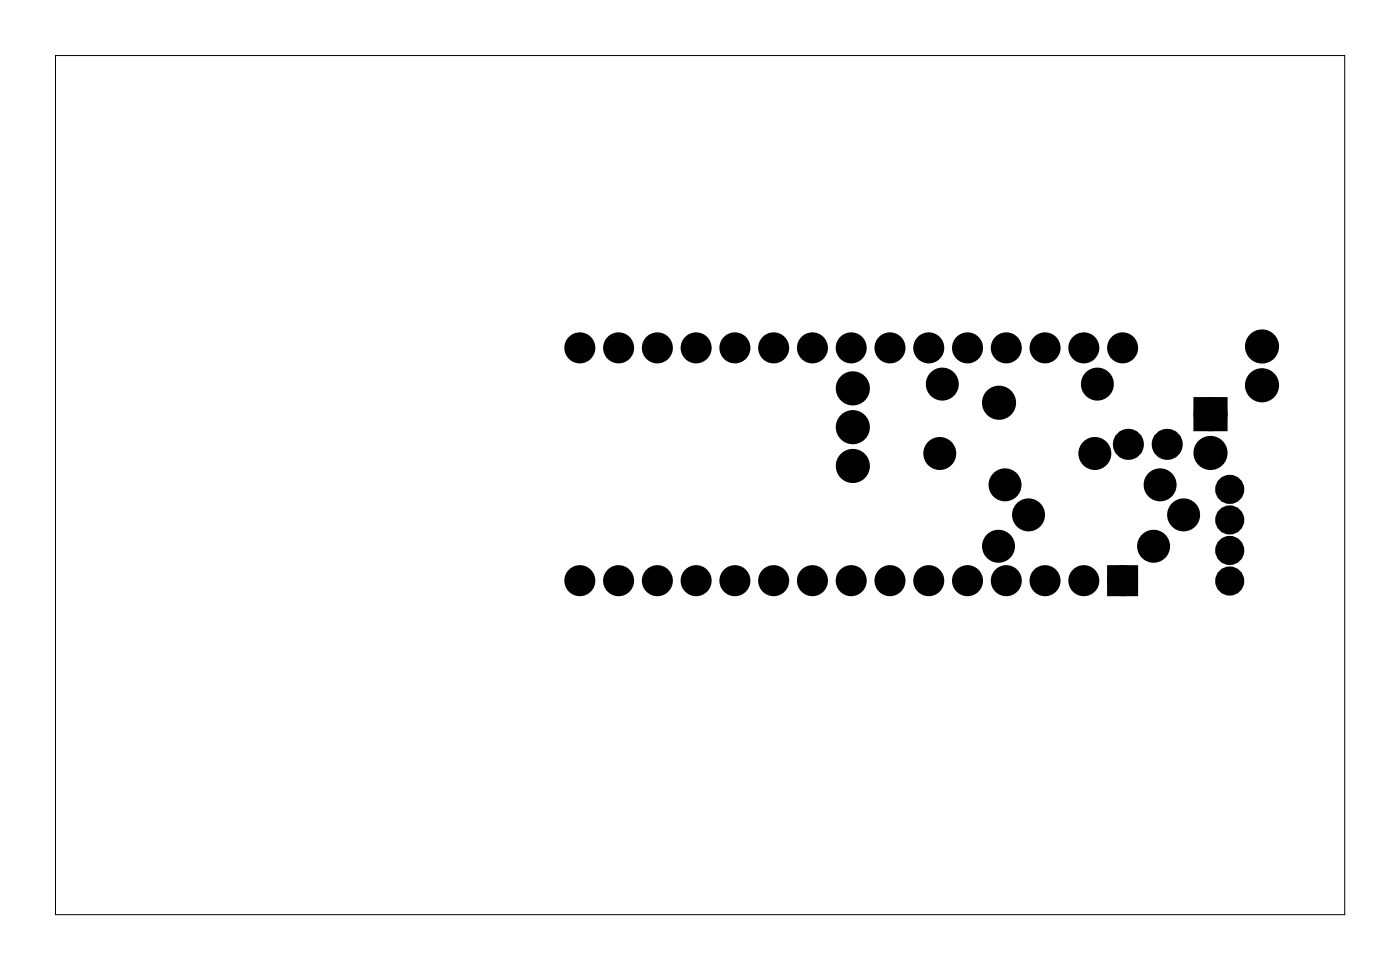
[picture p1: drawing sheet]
<svg xmlns="http://www.w3.org/2000/svg" width="92mm" height="63mm" viewBox="0 0 92 63" stroke-linecap="round" stroke-linejoin="round" font-family="sans-serif">
<path d="M3.6 3.6h84.5v56.3h-84.5z" fill="none" stroke="#000" stroke-width=".07"/>
<path d="M72.9 37.3h1.3v1.4h-1.3zM78.6 26.4h1.4v1.4h-1.4z" fill="#000"/>
<g fill="none" stroke="#000" stroke-width=".76" stroke-linecap="butt">
<path d="M78.6 26.4h1.4v1.4h-1.4z"/>
<circle cx="55.9" cy="30.5" r=".74"/>
<circle cx="55.9" cy="25.4" r=".74"/>
<circle cx="55.9" cy="28" r=".74"/>
<circle cx="61.6" cy="29.7" r=".7"/>
<circle cx="61.7" cy="25.1" r=".7"/>
<circle cx="65.4" cy="35.8" r=".7"/>
<circle cx="65.5" cy="26.4" r=".74"/>
<circle cx="65.8" cy="31.7" r=".7"/>
<circle cx="67.4" cy="33.7" r=".7"/>
<circle cx="71.7" cy="29.7" r=".7"/>
<circle cx="71.9" cy="25.1" r=".7"/>
<circle cx="73.9" cy="29.1" r=".64"/>
<circle cx="75.6" cy="35.8" r=".7"/>
<circle cx="76" cy="31.7" r=".7"/>
<circle cx="76.5" cy="29.1" r=".64"/>
<circle cx="77.5" cy="33.7" r=".7"/>
<circle cx="79.3" cy="27.1" r=".74"/>
<circle cx="79.3" cy="29.7" r=".74"/>
<circle cx="80.6" cy="36" r=".57"/>
<circle cx="80.6" cy="34" r=".57"/>
<circle cx="80.6" cy="32" r=".57"/>
<circle cx="80.6" cy="38" r=".57"/>
<circle cx="82.7" cy="22.7" r=".74"/>
<circle cx="82.7" cy="25.2" r=".74"/>
</g>
<g fill="#000">
<circle cx="38" cy="22.8" r=".67"/>
<circle cx="38" cy="38" r=".67"/>
<circle cx="40.5" cy="22.8" r=".67"/>
<circle cx="40.5" cy="38" r=".67"/>
<circle cx="43.1" cy="22.8" r=".67"/>
<circle cx="43.1" cy="38" r=".67"/>
<circle cx="45.6" cy="22.8" r=".67"/>
<circle cx="45.6" cy="38" r=".67"/>
<circle cx="48.1" cy="22.8" r=".67"/>
<circle cx="48.1" cy="38" r=".67"/>
<circle cx="50.7" cy="22.8" r=".67"/>
<circle cx="50.7" cy="38" r=".67"/>
<circle cx="53.2" cy="22.8" r=".67"/>
<circle cx="53.2" cy="38" r=".67"/>
<circle cx="55.8" cy="22.8" r=".67"/>
<circle cx="55.8" cy="38" r=".67"/>
<circle cx="55.9" cy="28" r=".74"/>
<circle cx="55.9" cy="30.5" r=".74"/>
<circle cx="55.9" cy="25.4" r=".74"/>
<circle cx="58.3" cy="22.8" r=".67"/>
<circle cx="58.3" cy="38" r=".67"/>
<circle cx="60.8" cy="22.8" r=".67"/>
<circle cx="60.8" cy="38" r=".67"/>
<circle cx="61.6" cy="29.7" r=".7"/>
<circle cx="61.7" cy="25.1" r=".7"/>
<circle cx="63.4" cy="22.8" r=".67"/>
<circle cx="63.4" cy="38" r=".67"/>
<circle cx="65.4" cy="35.8" r=".7"/>
<circle cx="65.5" cy="26.4" r=".74"/>
<circle cx="65.8" cy="31.7" r=".7"/>
<circle cx="65.9" cy="22.8" r=".67"/>
<circle cx="65.9" cy="38" r=".67"/>
<circle cx="67.4" cy="33.7" r=".7"/>
<circle cx="68.5" cy="22.8" r=".67"/>
<circle cx="68.5" cy="38" r=".67"/>
<circle cx="71" cy="22.8" r=".67"/>
<circle cx="71" cy="38" r=".67"/>
<circle cx="71.7" cy="29.7" r=".7"/>
<circle cx="71.9" cy="25.1" r=".7"/>
<circle cx="73.5" cy="22.8" r=".67"/>
<circle cx="73.5" cy="38" r=".67"/>
<circle cx="73.9" cy="29.1" r=".64"/>
<circle cx="75.6" cy="35.8" r=".7"/>
<circle cx="76" cy="31.7" r=".7"/>
<circle cx="76.5" cy="29.1" r=".64"/>
<circle cx="77.5" cy="33.7" r=".7"/>
<circle cx="79.3" cy="29.7" r=".74"/>
<circle cx="79.3" cy="27.1" r=".74"/>
<circle cx="80.6" cy="36" r=".57"/>
<circle cx="80.6" cy="32" r=".57"/>
<circle cx="80.6" cy="34" r=".57"/>
<circle cx="80.6" cy="38" r=".57"/>
<circle cx="82.7" cy="25.2" r=".74"/>
<circle cx="82.7" cy="22.7" r=".74"/>
</g>
<g fill="none" stroke="#000" stroke-width=".69" stroke-linecap="butt">
<path d="M72.9 37.3h1.3v1.4h-1.3z"/>
<circle cx="38" cy="22.8" r=".67"/>
<circle cx="38" cy="38" r=".67"/>
<circle cx="40.5" cy="22.8" r=".67"/>
<circle cx="40.5" cy="38" r=".67"/>
<circle cx="43.1" cy="22.8" r=".67"/>
<circle cx="43.1" cy="38" r=".67"/>
<circle cx="45.6" cy="22.8" r=".67"/>
<circle cx="45.6" cy="38" r=".67"/>
<circle cx="48.1" cy="22.8" r=".67"/>
<circle cx="48.1" cy="38" r=".67"/>
<circle cx="50.7" cy="22.8" r=".67"/>
<circle cx="50.7" cy="38" r=".67"/>
<circle cx="53.2" cy="22.8" r=".67"/>
<circle cx="53.2" cy="38" r=".67"/>
<circle cx="55.8" cy="22.8" r=".67"/>
<circle cx="55.8" cy="38" r=".67"/>
<circle cx="58.3" cy="22.8" r=".67"/>
<circle cx="58.3" cy="38" r=".67"/>
<circle cx="60.8" cy="22.8" r=".67"/>
<circle cx="60.8" cy="38" r=".67"/>
<circle cx="63.4" cy="22.8" r=".67"/>
<circle cx="63.4" cy="38" r=".67"/>
<circle cx="65.9" cy="22.8" r=".67"/>
<circle cx="65.9" cy="38" r=".67"/>
<circle cx="68.5" cy="22.8" r=".67"/>
<circle cx="68.5" cy="38" r=".67"/>
<circle cx="71" cy="22.8" r=".67"/>
<circle cx="71" cy="38" r=".67"/>
<circle cx="73.5" cy="22.8" r=".67"/>
<circle cx="73.5" cy="38" r=".67"/>
</g>
</svg>
